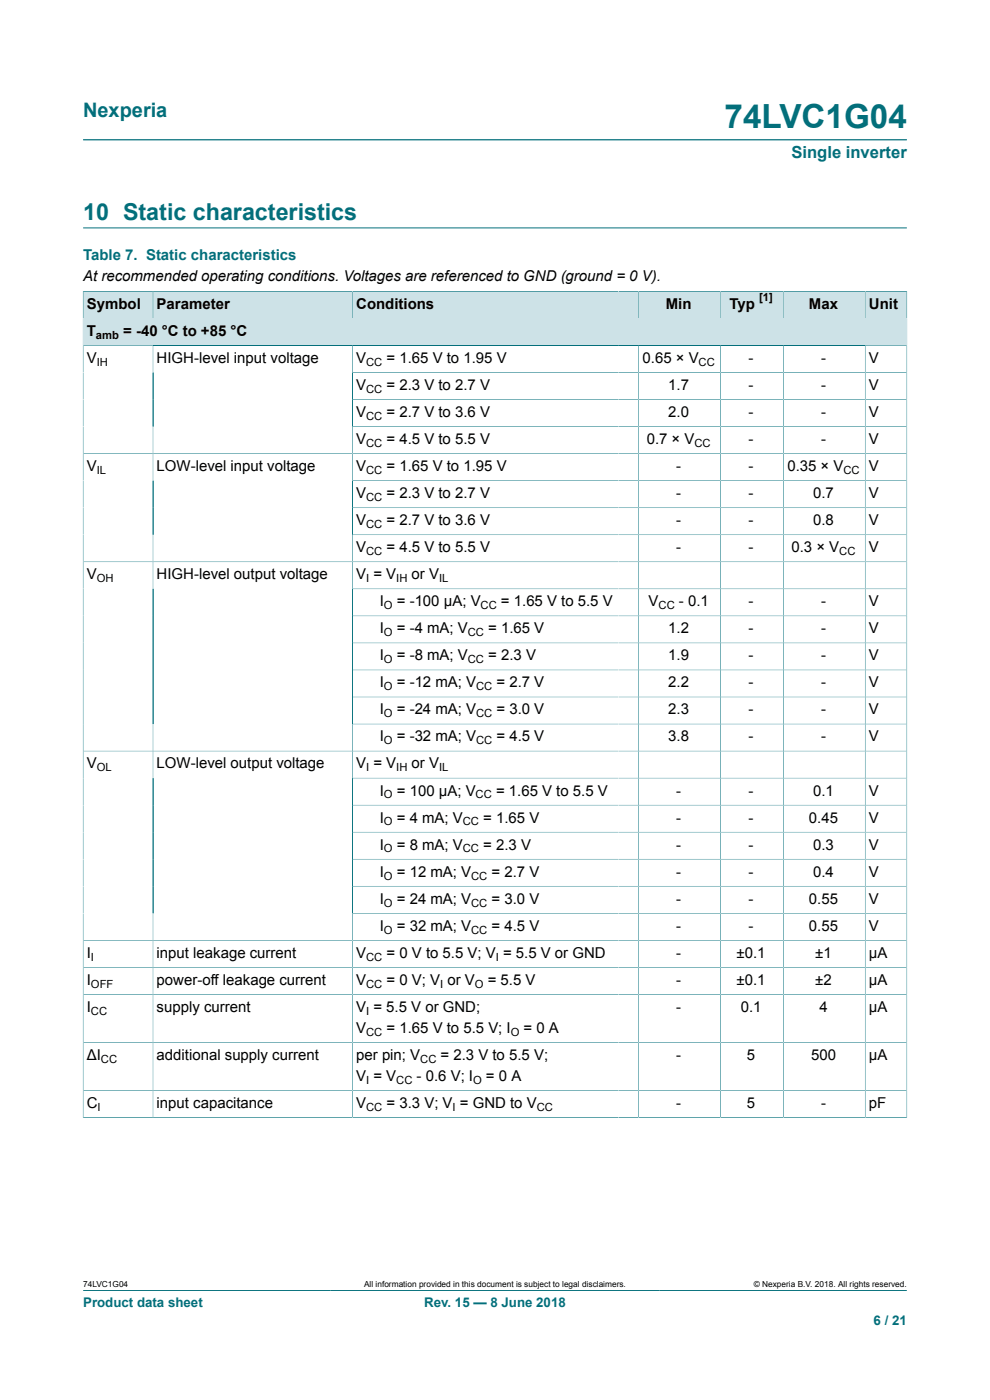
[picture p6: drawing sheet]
<svg xmlns="http://www.w3.org/2000/svg" width="210mm" height="297mm" viewBox="0 0 210 297" stroke-linecap="round" stroke-linejoin="round" font-family="sans-serif">
<defs><g id="words">
<text font-size="7.1" fill="#036f7b" x="153.7" y="27.2">74LVC1G04</text>
<text font-size="4.9" fill="#036f7b" x="17.6" y="46.6">10 Static characteristics</text>
<text font-size="4.2" fill="#036f7b" x="17.6" y="24.8">Nexperia</text>
<text font-size="3.5" fill="#036f7b" x="167.9" y="33.5">Single inverter</text>
<text font-size="3.2" fill="#036f7b" x="17.6" y="55.2">Table 7. Static characteristics</text>
<g font-size="3.2">
<text x="17.6" y="59.7">At recommended operating conditions. Voltages are referenced to GND (ground = 0 V).</text>
<text x="18.4" y="65.5">Symbol</text>
<text x="33.2" y="65.5">Parameter</text>
<text x="75.6" y="65.5">Conditions</text>
<text x="141.2" y="65.5">Min</text>
<text x="154.7" y="65.5">Typ</text>
<text x="171.6" y="65.5">Max</text>
<text x="184.3" y="65.5">Unit</text>
<text x="18.4" y="71.2">T</text>
<text x="26.1" y="71.2">= -40 °C to +85 °C</text>
<text x="18.4" y="77">V</text>
<text x="33.2" y="77">HIGH-level input voltage</text>
<text x="75.6" y="77">V</text>
<text x="82" y="77">= 1.65 V to 1.95 V</text>
<text x="136.3" y="77">0.65 × V</text>
<text x="158.8" y="77">-</text>
<text x="174.2" y="77">-</text>
<text x="184.3" y="77">V</text>
<text x="75.6" y="82.7">V</text>
<text x="82" y="82.7">= 2.3 V to 2.7 V</text>
<text x="141.8" y="82.7">1.7</text>
<text x="158.8" y="82.7">-</text>
<text x="174.2" y="82.7">-</text>
<text x="184.3" y="82.7">V</text>
<text x="75.6" y="88.5">V</text>
<text x="82" y="88.5">= 2.7 V to 3.6 V</text>
<text x="141.8" y="88.5">2.0</text>
<text x="158.8" y="88.5">-</text>
<text x="174.2" y="88.5">-</text>
<text x="184.3" y="88.5">V</text>
<text x="75.6" y="94.2">V</text>
<text x="82" y="94.2">= 4.5 V to 5.5 V</text>
<text x="137.2" y="94.2">0.7 × V</text>
<text x="158.8" y="94.2">-</text>
<text x="174.2" y="94.2">-</text>
<text x="184.3" y="94.2">V</text>
<text x="18.4" y="99.9">V</text>
<text x="33.2" y="99.9">LOW-level input voltage</text>
<text x="75.6" y="99.9">V</text>
<text x="82" y="99.9">= 1.65 V to 1.95 V</text>
<text x="143.4" y="99.9">-</text>
<text x="158.8" y="99.9">-</text>
<text x="167" y="99.9">0.35 × V</text>
<text x="184.3" y="99.9">V</text>
<text x="75.6" y="105.7">V</text>
<text x="82" y="105.7">= 2.3 V to 2.7 V</text>
<text x="143.4" y="105.7">-</text>
<text x="158.8" y="105.7">-</text>
<text x="172.5" y="105.7">0.7</text>
<text x="184.3" y="105.7">V</text>
<text x="75.6" y="111.4">V</text>
<text x="82" y="111.4">= 2.7 V to 3.6 V</text>
<text x="143.4" y="111.4">-</text>
<text x="158.8" y="111.4">-</text>
<text x="172.5" y="111.4">0.8</text>
<text x="184.3" y="111.4">V</text>
<text x="75.6" y="117.1">V</text>
<text x="82" y="117.1">= 4.5 V to 5.5 V</text>
<text x="143.4" y="117.1">-</text>
<text x="158.8" y="117.1">-</text>
<text x="167.9" y="117.1">0.3 × V</text>
<text x="184.3" y="117.1">V</text>
<text x="18.4" y="122.9">V</text>
<text x="33.2" y="122.9">HIGH-level output voltage</text>
<text x="75.6" y="122.9">V = V</text>
<text x="87.3" y="122.9">or V</text>
<text x="80.6" y="128.6">I</text>
<text x="84.2" y="128.6">= -100 μA; V</text>
<text x="106.3" y="128.6">= 1.65 V to 5.5 V</text>
<text x="137.6" y="128.6">V</text>
<text x="144" y="128.6">- 0.1</text>
<text x="158.8" y="128.6">-</text>
<text x="174.2" y="128.6">-</text>
<text x="184.3" y="128.6">V</text>
<text x="80.6" y="134.3">I</text>
<text x="84.2" y="134.3">= -4 mA; V</text>
<text x="103.6" y="134.3">= 1.65 V</text>
<text x="141.8" y="134.3">1.2</text>
<text x="158.8" y="134.3">-</text>
<text x="174.2" y="134.3">-</text>
<text x="184.3" y="134.3">V</text>
<text x="80.6" y="140.1">I</text>
<text x="84.2" y="140.1">= -8 mA; V</text>
<text x="103.6" y="140.1">= 2.3 V</text>
<text x="141.8" y="140.1">1.9</text>
<text x="158.8" y="140.1">-</text>
<text x="174.2" y="140.1">-</text>
<text x="184.3" y="140.1">V</text>
<text x="80.6" y="145.8">I</text>
<text x="84.2" y="145.8">= -12 mA; V</text>
<text x="105.3" y="145.8">= 2.7 V</text>
<text x="141.8" y="145.8">2.2</text>
<text x="158.8" y="145.8">-</text>
<text x="174.2" y="145.8">-</text>
<text x="184.3" y="145.8">V</text>
<text x="80.6" y="151.6">I</text>
<text x="84.2" y="151.6">= -24 mA; V</text>
<text x="105.3" y="151.6">= 3.0 V</text>
<text x="141.8" y="151.6">2.3</text>
<text x="158.8" y="151.6">-</text>
<text x="174.2" y="151.6">-</text>
<text x="184.3" y="151.6">V</text>
<text x="80.6" y="157.3">I</text>
<text x="84.2" y="157.3">= -32 mA; V</text>
<text x="105.3" y="157.3">= 4.5 V</text>
<text x="141.8" y="157.3">3.8</text>
<text x="158.8" y="157.3">-</text>
<text x="174.2" y="157.3">-</text>
<text x="184.3" y="157.3">V</text>
<text x="18.4" y="163">V</text>
<text x="33.2" y="163">LOW-level output voltage</text>
<text x="75.6" y="163">V = V</text>
<text x="87.3" y="163">or V</text>
<text x="80.6" y="168.8">I</text>
<text x="84.2" y="168.8">= 100 μA; V</text>
<text x="105.2" y="168.8">= 1.65 V to 5.5 V</text>
<text x="143.4" y="168.8">-</text>
<text x="158.8" y="168.8">-</text>
<text x="172.5" y="168.8">0.1</text>
<text x="184.3" y="168.8">V</text>
<text x="80.6" y="174.5">I</text>
<text x="84.2" y="174.5">= 4 mA; V</text>
<text x="102.5" y="174.5">= 1.65 V</text>
<text x="143.4" y="174.5">-</text>
<text x="158.8" y="174.5">-</text>
<text x="171.6" y="174.5">0.45</text>
<text x="184.3" y="174.5">V</text>
<text x="80.6" y="180.2">I</text>
<text x="80.6" y="186">I</text>
<text x="84.2" y="180.2">= 8 mA; V</text>
<text x="84.2" y="186">= 12 mA; V</text>
<text x="102.5" y="180.2">= 2.3 V</text>
<text x="104.3" y="186">= 2.7 V</text>
<text x="143.4" y="180.2">-</text>
<text x="143.4" y="186">-</text>
<text x="158.8" y="180.2">-</text>
<text x="158.8" y="186">-</text>
<text x="172.5" y="180.2">0.3</text>
<text x="172.5" y="186">0.4</text>
<text x="184.3" y="180.2">V</text>
<text x="184.3" y="186">V</text>
<text x="80.6" y="191.7">I</text>
<text x="84.2" y="191.7">= 24 mA; V</text>
<text x="104.3" y="191.7">= 3.0 V</text>
<text x="143.4" y="191.7">-</text>
<text x="158.8" y="191.7">-</text>
<text x="171.6" y="191.7">0.55</text>
<text x="184.3" y="191.7">V</text>
<text x="80.6" y="197.4">I</text>
<text x="84.2" y="197.4">= 32 mA; V</text>
<text x="104.3" y="197.4">= 4.5 V</text>
<text x="143.4" y="197.4">-</text>
<text x="158.8" y="197.4">-</text>
<text x="171.6" y="197.4">0.55</text>
<text x="184.3" y="197.4">V</text>
<text x="18.4" y="203.2">I</text>
<text x="33.2" y="203.2">input leakage current</text>
<text x="75.6" y="203.2">V</text>
<text x="82" y="203.2">= 0 V to 5.5 V; V = 5.5 V or GND</text>
<text x="143.4" y="203.2">-</text>
<text x="156.3" y="203.2">±0.1</text>
<text x="172.9" y="203.2">±1</text>
<text x="184.3" y="203.2">μA</text>
<text x="18.4" y="208.9">I</text>
<text x="33.2" y="208.9">power-off leakage current</text>
<text x="75.6" y="208.9">V</text>
<text x="82" y="208.9">= 0 V; V or V</text>
<text x="103.4" y="208.9">= 5.5 V</text>
<text x="143.4" y="208.9">-</text>
<text x="156.3" y="208.9">±0.1</text>
<text x="172.9" y="208.9">±2</text>
<text x="184.3" y="208.9">μA</text>
<text x="18.4" y="214.7">I</text>
<text x="33.2" y="214.7">supply current</text>
<text x="75.6" y="214.7">V = 5.5 V or GND;</text>
<text x="143.4" y="214.7">-</text>
<text x="157.1" y="214.7">0.1</text>
<text x="173.8" y="214.7">4</text>
<text x="184.3" y="214.7">μA</text>
<text x="75.6" y="219.1">V</text>
<text x="82" y="219.1">= 1.65 V to 5.5 V; I</text>
<text x="111.1" y="219.1">= 0 A</text>
<text x="18.4" y="224.8">ΔI</text>
<text x="33.2" y="224.8">additional supply current</text>
<text x="75.6" y="224.8">per pin; V</text>
<text x="93.5" y="224.8">= 2.3 V to 5.5 V;</text>
<text x="143.4" y="224.8">-</text>
<text x="158.4" y="224.8">5</text>
<text x="172" y="224.8">500</text>
<text x="184.3" y="224.8">μA</text>
<text x="75.6" y="229.3">V = V</text>
<text x="88.4" y="229.3">- 0.6 V; I</text>
<text x="103.1" y="229.3">= 0 A</text>
<text x="18.4" y="235">C</text>
<text x="33.2" y="235">input capacitance</text>
<text x="75.6" y="235">V</text>
<text x="82" y="235">= 3.3 V; V = GND to V</text>
<text x="143.4" y="235">-</text>
<text x="158.4" y="235">5</text>
<text x="174.2" y="235">-</text>
<text x="184.3" y="235">pF</text>
</g>
<g font-size="2.8" fill="#036f7b">
<text x="17.6" y="277.3">Product data sheet</text>
<text x="90" y="277.3">Rev. 15 — 8 June 2018</text>
<text x="185.3" y="281">6 / 21</text>
</g>
<g font-size="2.4">
<text x="161" y="63.9">[1]</text>
<text x="20.4" y="71.9">amb</text>
<text x="20.5" y="77.6">IH</text>
<text x="77.7" y="77.6">CC</text>
<text x="148.2" y="77.6">CC</text>
<text x="77.7" y="83.3">CC</text>
<text x="77.7" y="89.1">CC</text>
<text x="77.7" y="94.8">CC</text>
<text x="147.3" y="94.8">CC</text>
<text x="20.5" y="100.5">IL</text>
<text x="77.7" y="100.5">CC</text>
<text x="178.9" y="100.5">CC</text>
<text x="77.7" y="106.3">CC</text>
<text x="77.7" y="112">CC</text>
<text x="77.7" y="117.8">CC</text>
<text x="178" y="117.8">CC</text>
<text x="20.5" y="123.5">OH</text>
<text x="77.7" y="123.5">I</text>
<text x="84.1" y="123.5">IH</text>
<text x="93.1" y="123.5">IL</text>
<text x="81.4" y="129.2">O</text>
<text x="102" y="129.2">CC</text>
<text x="139.7" y="129.2">CC</text>
<text x="81.4" y="135">O</text>
<text x="99.2" y="135">CC</text>
<text x="81.4" y="140.7">O</text>
<text x="99.2" y="140.7">CC</text>
<text x="81.4" y="146.4">O</text>
<text x="101" y="146.4">CC</text>
<text x="81.4" y="152.2">O</text>
<text x="101" y="152.2">CC</text>
<text x="81.4" y="157.9">O</text>
<text x="101" y="157.9">CC</text>
<text x="20.5" y="163.6">OL</text>
<text x="77.7" y="163.6">I</text>
<text x="84.1" y="163.6">IH</text>
<text x="93.1" y="163.6">IL</text>
<text x="81.4" y="169.4">O</text>
<text x="100.9" y="169.4">CC</text>
<text x="81.4" y="175.1">O</text>
<text x="98.2" y="175.1">CC</text>
<text x="81.4" y="180.9">O</text>
<text x="98.2" y="180.9">CC</text>
<text x="81.4" y="186.6">O</text>
<text x="99.9" y="186.6">CC</text>
<text x="81.4" y="192.3">O</text>
<text x="99.9" y="192.3">CC</text>
<text x="19.3" y="203.8">I</text>
<text x="77.7" y="203.8">CC</text>
<text x="81.4" y="198.1">O</text>
<text x="99.9" y="198.1">CC</text>
<text x="105.2" y="203.8">I</text>
<text x="19.3" y="209.5">OFF</text>
<text x="77.7" y="209.5">CC</text>
<text x="93.4" y="209.5">I</text>
<text x="100.7" y="209.5">O</text>
<text x="19.3" y="215.3">CC</text>
<text x="77.7" y="215.3">I</text>
<text x="77.7" y="219.7">CC</text>
<text x="108.3" y="219.7">O</text>
<text x="21.4" y="225.4">CC</text>
<text x="89.1" y="225.4">CC</text>
<text x="77.7" y="229.9">I</text>
<text x="84.1" y="229.9">CC</text>
<text x="100.4" y="229.9">O</text>
<text x="20.7" y="235.6">I</text>
<text x="77.7" y="235.6">CC</text>
<text x="96" y="235.6">I</text>
<text x="113.8" y="235.6">CC</text>
</g>
<g font-size="1.8">
<text x="17.6" y="273.1">74LVC1G04</text>
<text x="77.2" y="273.1">All information provided in this document is subject to legal disclaimers.</text>
<text x="159.9" y="273.1">© Nexperia B.V. 2018. All rights reserved.</text>
</g>
</g></defs>
<path d="M17.6 29.7h174.8M17.6 48.3h174.8" fill="none" stroke="#036f7b" stroke-width=".21"/>
<path d="M17.7 61.9h14.7v5.6h-14.7z" fill="#cde2e7"/>
<path d="M17.6 61.7v5.9h14.9v-5.8h-14.9" fill="none" stroke="#036f7b" stroke-width=".21"/>
<path d="M32.5 61.9h42.2v5.6h-42.2z" fill="#cde2e7"/>
<path d="M32.5 61.8h42.3v5.8h-42.3z" fill="none" stroke="#036f7b" stroke-width=".21"/>
<path d="M74.9 61.9h56.3v5.6h-56.3z" fill="#cde2e7"/>
<path d="M131.2 61.8h-56.4v5.8h56.4" fill="none" stroke="#036f7b" stroke-width=".21"/>
<path d="M131.2 61.9h4.2v5.6h-4.2z" fill="#cde2e7"/>
<path d="M131.2 61.8h4.3v5.8h-4.3" fill="none" stroke="#036f7b" stroke-width=".21"/>
<path d="M135.5 61.9h17.3v5.6h-17.3z" fill="#cde2e7"/>
<path d="M135.5 61.8h17.3v5.8h-17.3z" fill="none" stroke="#036f7b" stroke-width=".21"/>
<path d="M152.9 61.9h13.2v5.6h-13.2z" fill="#cde2e7"/>
<path d="M152.8 61.8h13.4v5.8h-13.4z" fill="none" stroke="#036f7b" stroke-width=".21"/>
<path d="M166.3 61.9h17.2v5.6h-17.2z" fill="#cde2e7"/>
<path d="M166.2 61.8h17.3v5.8h-17.3z" fill="none" stroke="#036f7b" stroke-width=".21"/>
<path d="M183.6 61.9h8.7v5.6h-8.7z" fill="#cde2e7"/>
<path d="M192.4 61.7v11.6h-174.8v-5.7h174.8M192.4 61.8h-8.9v5.8" fill="none" stroke="#036f7b" stroke-width=".21"/>
<path d="M17.7 67.6h174.6v5.6h-174.6z" fill="#cde2e7"/>
<g fill="none" stroke="#036f7b" stroke-width=".21">
<path d="M32.5 73.3v163.8M74.8 79h117.6M74.8 73.3v163.8M135.5 73.3v163.8M152.8 73.3v163.8M166.2 73.3v163.8M183.5 73.3v163.8M17.6 96.2h174.8M74.8 84.8h117.6M74.8 90.5h117.6M74.8 102h117.6M74.8 107.7h117.6"/>
<path d="M74.8 113.4h117.6M192.4 119.2h-174.8M74.8 124.9h117.6M74.8 130.7h117.6M74.8 136.4h117.6M74.8 142.1h117.6M74.8 147.9h117.6M74.8 153.6h117.6M192.4 159.3h-174.8M74.8 165.1h117.6M74.8 170.8h117.6M74.8 176.5h117.6"/>
<path d="M74.8 182.3h117.6M74.8 188h117.6M74.8 193.8h117.6M192.4 199.5h-174.8M17.6 205.2h174.8M192.4 211h-174.8M17.6 237.1h174.8M17.6 237.1v-163.8h174.8v163.8M17.6 221.1h174.8M192.4 231.3h-174.8M17.6 273.8h174.8"/>
</g>
<use href="#words"/>
</svg>
